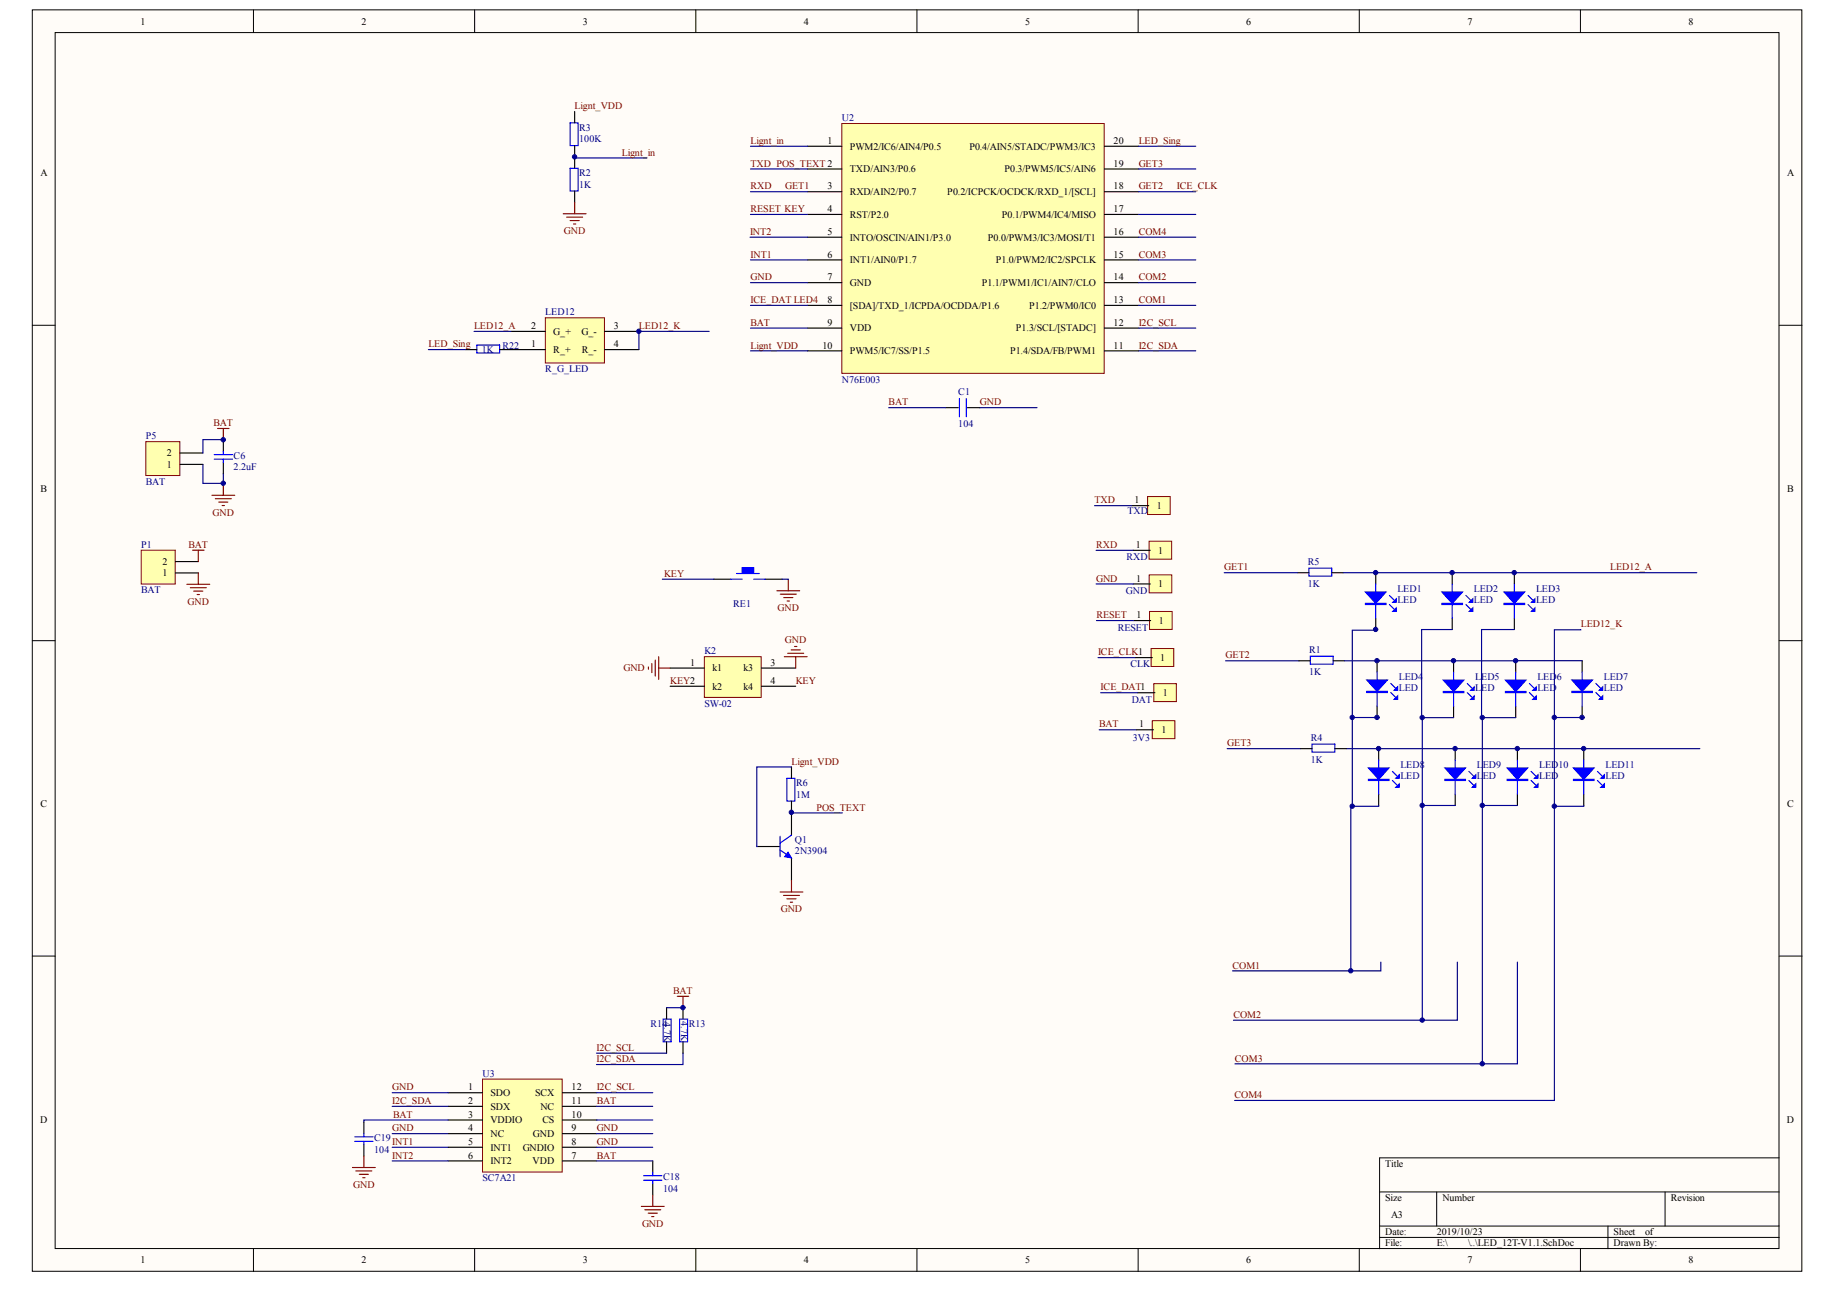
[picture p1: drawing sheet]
<svg xmlns="http://www.w3.org/2000/svg" width="288mm" height="202mm" viewBox="0 0 288 202" stroke-linecap="round" stroke-linejoin="round" font-family="sans-serif">
<defs><g id="words">
<g font-size="1.6">
<text x="22" y="3.8">1</text>
<text x="56.7" y="3.8">2</text>
<text x="91.3" y="3.8">3</text>
<text x="126" y="3.8">4</text>
<text x="160.6" y="3.8">5</text>
<text x="195.3" y="3.8">6</text>
<text x="229.9" y="3.8">7</text>
<text x="264.6" y="3.8">8</text>
<text x="129.7" y="22.6">1</text>
<text x="133.2" y="23.4">PWM2/IC6/AIN4/P0.5</text>
<text x="151.9" y="23.4">P0.4/AIN5/STADC/PWM3/IC3</text>
<text x="174.5" y="22.6">20</text>
<text x="6.3" y="27.6">A</text>
<text x="129.7" y="29.7">3</text>
<text x="133.2" y="27">TXD/AIN3/P0.6</text>
<text x="157.4" y="27">P0.3/PWM5/IC5/AIN6</text>
<text x="174.5" y="29.7">18</text>
<text x="174.5" y="26.1">19</text>
<text x="280.1" y="27.6">A</text>
<text x="129.7" y="33.2">4</text>
<text x="133.2" y="30.6">RXD/AIN2/P0.7</text>
<text x="133.2" y="34.1">RST/P2.0</text>
<text x="148.5" y="30.6">P0.2/ICPCK/OCDCK/RXD_1/[SCL]</text>
<text x="157" y="34.1">P0.1/PWM4/IC4/MISO</text>
<text x="174.5" y="33.2">17</text>
<text x="129.7" y="36.8">5</text>
<text x="129.7" y="40.4">6</text>
<text x="133.2" y="37.7">INTO/OSCIN/AIN1/P3.0</text>
<text x="133.2" y="41.3">INT1/AIN0/P1.7</text>
<text x="154.8" y="37.7">P0.0/PWM3/IC3/MOSI/T1</text>
<text x="156" y="41.3">P1.0/PWM2/IC2/SPCLK</text>
<text x="174.5" y="40.4">15</text>
<text x="174.5" y="36.8">16</text>
<text x="129.7" y="43.9">7</text>
<text x="129.7" y="47.5">8</text>
<text x="133.2" y="44.8">GND</text>
<text x="153.9" y="44.8">P1.1/PWM1/IC1/AIN7/CLO</text>
<text x="174.5" y="47.5">13</text>
<text x="174.5" y="43.9">14</text>
<text x="83.2" y="51.6">2</text>
<text x="86.7" y="52.5">G_+</text>
<text x="91.1" y="52.5">G_-</text>
<text x="96.2" y="51.6">3</text>
<text x="129.7" y="51">9</text>
<text x="133.2" y="48.4">[SDA]/TXD_1/ICPDA/OCDDA/P1.6</text>
<text x="133.2" y="51.9">VDD</text>
<text x="159.2" y="51.9">P1.3/SCL/[STADC]</text>
<text x="161.3" y="48.4">P1.2/PWM0/IC0</text>
<text x="174.5" y="51">12</text>
<text x="83.2" y="54.4">1</text>
<text x="86.7" y="55.3">R_+</text>
<text x="91.2" y="55.3">R_-</text>
<text x="96.2" y="54.4">4</text>
<text x="128.9" y="54.6">10</text>
<text x="133.2" y="55.5">PWM5/IC7/SS/P1.5</text>
<text x="158.3" y="55.5">P1.4/SDA/FB/PWM1</text>
<text x="174.5" y="54.6">11</text>
<text x="26.2" y="71.5">2</text>
<text x="6.3" y="77.1">B</text>
<text x="26.2" y="73.3">1</text>
<text x="280.1" y="77.1">B</text>
<text x="177.8" y="78.9">1</text>
<text x="181.3" y="79.8">1</text>
<text x="25.4" y="88.5">2</text>
<text x="178" y="85.9">1</text>
<text x="181.5" y="86.8">1</text>
<text x="25.4" y="90.3">1</text>
<text x="178" y="91.1">1</text>
<text x="181.5" y="92">1</text>
<text x="178.1" y="96.9">1</text>
<text x="181.6" y="97.8">1</text>
<text x="108.1" y="104.3">1</text>
<text x="111.6" y="105.2">k1</text>
<text x="116.5" y="105.2">k3</text>
<text x="120.8" y="104.3">3</text>
<text x="120.8" y="107.2">4</text>
<text x="181.8" y="103.6">1</text>
<text x="111.6" y="108.1">k2</text>
<text x="116.5" y="108.1">k4</text>
<text x="178.5" y="114">1</text>
<text x="182.2" y="109.1">1</text>
<text x="182" y="114.9">1</text>
<text x="6.3" y="126.5">C</text>
<text x="280.1" y="126.5">C</text>
<text x="73.4" y="170.9">1</text>
<text x="73.4" y="173">2</text>
<text x="76.9" y="171.8">SDO</text>
<text x="76.9" y="173.9">SDX</text>
<text x="83.8" y="171.8">SCX</text>
<text x="84.7" y="173.9">NC</text>
<text x="89.6" y="173">11</text>
<text x="89.6" y="170.9">12</text>
<text x="6.3" y="175.9">D</text>
<text x="73.4" y="175.1">3</text>
<text x="73.4" y="177.3">4</text>
<text x="73.4" y="179.4">5</text>
<text x="76.9" y="176">VDDIO</text>
<text x="76.9" y="178.2">NC</text>
<text x="83.5" y="178.2">GND</text>
<text x="85" y="176">CS</text>
<text x="89.6" y="179.4">8</text>
<text x="89.6" y="177.3">9</text>
<text x="89.6" y="175.1">10</text>
<text x="280" y="175.9">D</text>
<text x="73.4" y="181.5">6</text>
<text x="76.9" y="180.3">INT1</text>
<text x="76.9" y="182.4">INT2</text>
<text x="81.9" y="180.3">GNDIO</text>
<text x="83.5" y="182.4">VDD</text>
<text x="89.6" y="181.5">7</text>
<text x="217.1" y="182.8">Title</text>
<text x="217.1" y="188.2">Size</text>
<text x="218" y="190.8">A3</text>
<text x="226" y="188.2">Number</text>
<text x="261.8" y="188.2">Revision</text>
<text x="22" y="198">1</text>
<text x="56.7" y="198">2</text>
<text x="91.3" y="198">3</text>
<text x="126" y="198">4</text>
<text x="160.6" y="198">5</text>
<text x="195.3" y="198">6</text>
<text x="217.1" y="193.5">Date:</text>
<text x="217.1" y="195.3">File:</text>
<text x="225.1" y="193.5">2019/10/23</text>
<text x="225.1" y="195.3">E:\</text>
<text x="229.9" y="198">7</text>
<text x="230.1" y="195.3">\..\LED_12T-V1.1.SchDoc</text>
<text x="252.9" y="193.5">Sheet</text>
<text x="252.9" y="195.3">Drawn By:</text>
<text x="257.8" y="193.5">of</text>
<text x="264.6" y="198">8</text>
</g>
<g font-size="1.6" fill="#800000">
<text x="90.1" y="17.1">Lignt_VDD</text>
<text x="117.6" y="22.6">Lignt_in</text>
<text x="178.4" y="22.6">LED_Sing</text>
<text x="97.4" y="24.4">Lignt_in</text>
<text x="117.6" y="26.1">TXD POS_TEXT 2</text>
<text x="117.6" y="29.7">RXD</text>
<text x="123" y="29.7">GET1</text>
<text x="178.4" y="29.7">GET2</text>
<text x="178.4" y="26.1">GET3</text>
<text x="184.4" y="29.7">ICE_CLK</text>
<text x="117.6" y="33.2">RESET KEY</text>
<text x="88.4" y="36.7">GND</text>
<text x="117.5" y="36.8">INT2</text>
<text x="117.6" y="40.4">INT1</text>
<text x="178.4" y="40.4">COM3</text>
<text x="178.4" y="36.8">COM4</text>
<text x="117.6" y="43.9">GND</text>
<text x="117.6" y="47.5">ICE_DAT LED4</text>
<text x="178.4" y="47.5">COM1</text>
<text x="178.4" y="43.9">COM2</text>
<text x="74.3" y="51.6">LED12_A</text>
<text x="100.1" y="51.6">LED12_K</text>
<text x="117.6" y="51">BAT</text>
<text x="178.4" y="51">I2C_SCL</text>
<text x="67.1" y="54.4">LED_Sing</text>
<text x="117.6" y="54.6">Lignt_VDD</text>
<text x="178.4" y="54.6">I2C_SDA</text>
<text x="139.3" y="63.5">BAT</text>
<text x="153.6" y="63.5">GND</text>
<text x="33.5" y="66.8">BAT</text>
<text x="33.3" y="80.8">GND</text>
<text x="171.5" y="78.9">TXD</text>
<text x="29.5" y="85.9">BAT</text>
<text x="171.8" y="85.9">RXD</text>
<text x="191.8" y="89.4">GET1</text>
<text x="252.3" y="89.4">LED12_A</text>
<text x="29.4" y="94.7">GND</text>
<text x="104.1" y="90.4">KEY</text>
<text x="121.8" y="95.8">GND</text>
<text x="171.8" y="91.1">GND</text>
<text x="123" y="100.8">GND</text>
<text x="171.8" y="96.9">RESET</text>
<text x="247.7" y="98.3">LED12_K</text>
<text x="97.7" y="105.2">GND</text>
<text x="105" y="107.2">KEY2</text>
<text x="124.7" y="107.2">KEY</text>
<text x="172.1" y="102.7">ICE_CLK1</text>
<text x="192.1" y="103.2">GET2</text>
<text x="172.2" y="114">BAT</text>
<text x="172.5" y="108.2">ICE_DAT1</text>
<text x="124" y="119.8">Lignt_VDD</text>
<text x="192.3" y="116.9">GET3</text>
<text x="127.9" y="127">POS_TEXT</text>
<text x="122.3" y="143">GND</text>
<text x="105.5" y="155.8">BAT</text>
<text x="193.1" y="151.8">COM1</text>
<text x="193.3" y="159.5">COM2</text>
<text x="93.5" y="166.4">I2C_SDA</text>
<text x="93.5" y="164.7">I2C_SCL</text>
<text x="193.5" y="166.3">COM3</text>
<text x="61.5" y="170.9">GND</text>
<text x="61.5" y="173">I2C_SDA</text>
<text x="93.5" y="170.9">I2C_SCL</text>
<text x="93.5" y="173">BAT</text>
<text x="193.5" y="172.1">COM4</text>
<text x="61.5" y="177.3">GND</text>
<text x="61.5" y="179.4">INT1</text>
<text x="61.6" y="175.1">BAT</text>
<text x="93.5" y="177.3">GND</text>
<text x="93.5" y="179.4">GND</text>
<text x="61.5" y="181.5">INT2</text>
<text x="93.5" y="181.5">BAT</text>
<text x="55.3" y="186.1">GND</text>
<text x="100.6" y="192.2">GND</text>
</g>
<g font-size="1.6" fill="#000080">
<text x="90.8" y="20.5">R3</text>
<text x="90.8" y="22.3">100K</text>
<text x="131.9" y="19">U2</text>
<text x="90.8" y="27.6">R2</text>
<text x="90.8" y="29.4">1K</text>
<text x="85.5" y="49.4">LED12</text>
<text x="75.5" y="55.3">1K</text>
<text x="78.7" y="54.6">R22</text>
<text x="85.5" y="58.3">R_G_LED</text>
<text x="131.9" y="60">N76E003</text>
<text x="150.2" y="61.9">C1</text>
<text x="22.8" y="68.8">P5</text>
<text x="36.6" y="71.9">C6</text>
<text x="150.2" y="66.9">104</text>
<text x="22.8" y="76">BAT</text>
<text x="36.6" y="73.7">2.2uF</text>
<text x="176.7" y="80.6">TXD</text>
<text x="22.1" y="85.9">P1</text>
<text x="176.5" y="87.8">RXD</text>
<text x="204.9" y="88.5">R5</text>
<text x="22.1" y="93">BAT</text>
<text x="114.9" y="95">RE1</text>
<text x="176.4" y="93.1">GND</text>
<text x="204.9" y="91.9">1K</text>
<text x="219" y="92.8">LED1</text>
<text x="219" y="94.5">LED</text>
<text x="231" y="92.8">LED2</text>
<text x="231" y="94.5">LED</text>
<text x="240.7" y="92.8">LED3</text>
<text x="240.7" y="94.5">LED</text>
<text x="175.2" y="98.9">RESET</text>
<text x="110.4" y="102.5">K2</text>
<text x="177.2" y="104.5">CLK</text>
<text x="205.2" y="102.3">R1</text>
<text x="205.2" y="105.7">1K</text>
<text x="219.2" y="106.5">LED4</text>
<text x="231.2" y="106.6">LED5</text>
<text x="240.9" y="106.6">LED6</text>
<text x="251.3" y="106.5">LED7</text>
<text x="110.4" y="110.7">SW-02</text>
<text x="177.3" y="110.2">DAT</text>
<text x="219.2" y="108.3">LED</text>
<text x="231.2" y="108.3">LED</text>
<text x="240.9" y="108.3">LED</text>
<text x="251.3" y="108.3">LED</text>
<text x="177.5" y="116.1">3V3</text>
<text x="205.4" y="116.1">R4</text>
<text x="205.4" y="119.5">1K</text>
<text x="124.7" y="123.2">R6</text>
<text x="124.7" y="125">1M</text>
<text x="219.4" y="120.3">LED8</text>
<text x="219.4" y="122.1">LED</text>
<text x="231.4" y="120.3">L</text>
<text x="231.4" y="122.1">L</text>
<text x="232.4" y="120.3">ED9</text>
<text x="232.4" y="122.1">ED</text>
<text x="241.2" y="120.3">LED10</text>
<text x="241.2" y="122.1">LED</text>
<text x="251.6" y="120.3">LED11</text>
<text x="251.6" y="122.1">LED</text>
<text x="124.6" y="132.1">Q1</text>
<text x="124.6" y="133.9">2N3904</text>
<text x="101.9" y="161">R14</text>
<text x="107.9" y="160.9">R13</text>
<text x="75.6" y="168.7">U3</text>
<text x="58.6" y="178.8">C19</text>
<text x="58.6" y="180.6">104</text>
<text x="75.6" y="185.1">SC7A21</text>
<text x="103.9" y="184.9">C18</text>
<text x="103.9" y="186.7">104</text>
</g>
<g font-size="1.5" fill="#000080">
<text x="104.1" y="160.1" transform="rotate(90 104.1 160.1)">4.7K</text>
<text x="106.7" y="160" transform="rotate(90 106.7 160)">4.7K</text>
</g>
</g></defs>
<g fill="#fffcf8" stroke="#000" stroke-width=".16">
<path d="M5.1 1.5h277.3v197.7h-277.3z"/>
<path d="M8.6 5.1h270.2v190.5h-270.2z"/>
</g>
<g fill="none" stroke="#000" stroke-width=".16">
<path d="M39.7 1.5v3.6M74.4 1.5v3.6M109 1.5v3.6M143.7 1.5v3.6M178.3 1.5v3.6M213 1.5v3.6M247.7 1.5v3.6M5.1 51h3.5M278.8 51h3.6M5.1 100.4h3.5M278.8 100.4h3.6M5.1 149.8h3.5"/>
<path d="M278.8 149.8h3.6M39.7 195.7v3.5M74.4 195.7v3.5M109 195.7v3.5M143.7 195.7v3.5M178.3 195.7v3.5M213 195.7v3.5M216.2 186.8h62.6M216.2 192.1h62.6M216.2 193.9h62.6M225.1 186.8v5.3M247.7 195.7v3.5"/>
<path d="M252 192.1v3.6M260.9 186.8v5.3M278.8 181.4h-62.6v14.3"/>
</g>
<path d="M180.1 90.1h3.5v2.8h-3.5z" fill="#ffffb0" stroke="#800000" stroke-width=".16"/>
<path d="M177.6 91.5h2.7" fill="none" stroke="#000" stroke-width=".18"/>
<path d="M171.8 91.5h5.8" fill="none" stroke="#000080" stroke-width=".18"/>
<path d="M180.1 95.8h3.6v2.8h-3.6z" fill="#ffffb0" stroke="#800000" stroke-width=".16"/>
<path d="M177.6 97.2h2.7" fill="none" stroke="#000" stroke-width=".18"/>
<path d="M171.8 97.2h5.8" fill="none" stroke="#000080" stroke-width=".18"/>
<path d="M180.4 101.6h3.5v2.8h-3.5z" fill="#ffffb0" stroke="#800000" stroke-width=".16"/>
<path d="M177.9 103h2.7" fill="none" stroke="#000" stroke-width=".18"/>
<path d="M172.1 103h5.8" fill="none" stroke="#000080" stroke-width=".18"/>
<path d="M180.8 107.1h3.5v2.8h-3.5z" fill="#ffffb0" stroke="#800000" stroke-width=".16"/>
<path d="M178.3 108.6h2.7" fill="none" stroke="#000" stroke-width=".18"/>
<path d="M172.5 108.6h5.8" fill="none" stroke="#000080" stroke-width=".18"/>
<path d="M180.6 112.9h3.5v2.8h-3.5z" fill="#ffffb0" stroke="#800000" stroke-width=".16"/>
<path d="M178.1 114.4h2.6" fill="none" stroke="#000" stroke-width=".18"/>
<path d="M172.2 114.4h5.9" fill="none" stroke="#000080" stroke-width=".18"/>
<path d="M179.8 77.8h3.6v2.8h-3.6z" fill="#ffffb0" stroke="#800000" stroke-width=".16"/>
<path d="M177.3 79.2h2.7" fill="none" stroke="#000" stroke-width=".18"/>
<path d="M171.5 79.2h5.8" fill="none" stroke="#000080" stroke-width=".18"/>
<path d="M180.1 84.8h3.5v2.8h-3.5z" fill="#ffffb0" stroke="#800000" stroke-width=".16"/>
<g fill="none" stroke="#000" stroke-width=".18">
<path d="M177.6 86.2h2.6M203.3 89.7h1.8M208.7 89.7h1.8M215.6 89.7v1.8M215.6 96.9v1.7M227.6 89.7v1.8M227.6 96.9v1.7M237.3 89.7v1.8M237.3 96.9v1.7M215.8 103.5v1.8M215.8 110.7v1.7M216 117.3v1.8"/>
<path d="M227.8 103.5v1.8M227.8 110.7v1.8M228 117.3v1.8M237.5 103.5v1.8M237.5 110.7v1.8M237.8 117.3v1.8M247.9 103.5v1.8M247.9 110.7v1.7M248.2 117.3v1.8M216 124.4v1.8M228 124.4v1.8M237.8 124.4v1.8"/>
<path d="M248.2 124.4v1.8"/>
</g>
<g fill="none" stroke="#000080" stroke-width=".18">
<path d="M171.8 86.2h5.8M191.8 89.7h11.5M210.5 89.7h55.4M215.6 98.3v.5h-3.7v13.6l3.9 .1M227.6 98.6h-4.8v13.9h.1M237.3 98.6h-5.1v13.9h.1M247.7 98.6l-4.1 .1v73.7h-50.1M192.1 103.5h11.4M192.3 117.3h11.5M211 117.3h55.4M211.9 112.4v13.9h4.1v-.1M227.8 112.5h-4.9v13.7"/>
<path d="M237.5 112.5h-5.2v13.7M243.6 112.4l4.3 .1M228 126.2h-5.1v33.7M237.8 126.2h-5.5v40.5h5.5v-15.9M248.2 126.2v.1h-4.6M228.4 150.8v9.1h-35.1M193.5 166.7h38.8"/>
</g>
<g fill="none" stroke="#00f" stroke-width=".18">
<path d="M205.1 89h3.6v1.3h-3.6zM215.6 91.5v5.4M217.7 94.7l.7 .7M217.7 93.3l.7 .7M227.6 91.5v5.4M229.7 94.7l.7 .7M229.7 93.3l.7 .7M237.3 91.5v5.4M239.4 94.7l.8 .7M239.4 93.3l.8 .7M215.8 105.3v5.4M216 119.1v5.3"/>
<path d="M217.9 108.5l.8 .7M217.9 107.1l.8 .7M227.8 105.3v5.4M228 119.1v5.3M229.9 108.5l.7 .7M229.9 107.1l.7 .7M237.5 105.3v5.4M237.8 119.1v5.3M239.7 108.5l.7 .7M239.7 107.1l.7 .7M247.9 105.3v5.4M248.2 119.1v5.3"/>
<path d="M250.1 108.5l.7 .7M250.1 107.1l.7 .7M218.2 122.3l.7 .7M218.2 120.9l.7 .7M230.2 122.3l.7 .7M230.2 120.9l.7 .7M239.9 122.3l.7 .7M239.9 120.9l.7 .7M250.3 122.3l.7 .7M250.3 120.9l.7 .7"/>
</g>
<g fill="#00f" stroke="#00f" stroke-width=".18">
<path d="M226.4 120.3h3.2l-1.6 1.8z"/>
<path d="M230.7 123.4l.6-.6v.6z"/>
<path d="M230.7 121.9l.6-.5v.5z"/>
<path d="M236.2 120.3h3.2l-1.6 1.8z"/>
<path d="M240.5 123.4l.5-.6v.6z"/>
<path d="M240.5 121.9l.5-.5v.5z"/>
<path d="M246.6 120.3h3.2l-1.6 1.8z"/>
<path d="M250.9 123.4l.5-.6v.6z"/>
<path d="M250.9 121.9l.5-.5v.5z"/>
<path d="M226.2 106.6h3.2l-1.6 1.8z"/>
<path d="M230.5 109.6l.5-.5v.5z"/>
<path d="M230.5 108.2l.5-.6v.6z"/>
<path d="M235.9 106.6h3.2l-1.6 1.8z"/>
<path d="M240.2 109.6l.5-.5v.5z"/>
<path d="M240.2 108.2l.5-.6v.6z"/>
<path d="M246.3 106.6h3.2l-1.6 1.7z"/>
<path d="M250.6 109.6l.6-.5v.5z"/>
<path d="M250.6 108.2l.6-.6v.6z"/>
<path d="M214.4 120.3h3.3l-1.7 1.8z"/>
<path d="M218.7 123.4l.6-.6v.6z"/>
<path d="M218.7 121.9l.6-.5v.5z"/>
<path d="M214 92.8h3.2l-1.6 1.8z"/>
<path d="M218.3 95.8l.5-.5v.5z"/>
<path d="M218.3 94.4l.5-.6v.6z"/>
<path d="M226 92.8h3.2l-1.6 1.8z"/>
<path d="M230.3 95.8l.5-.5v.5z"/>
<path d="M230.3 94.4l.5-.6v.6z"/>
<path d="M235.7 92.8h3.2l-1.6 1.8z"/>
<path d="M240 95.8l.5-.5v.5z"/>
<path d="M240 94.4l.5-.6v.6z"/>
<path d="M214.2 106.6h3.2l-1.6 1.7z"/>
<path d="M218.5 109.6l.5-.5v.5z"/>
<path d="M218.5 108.2l.5-.6v.6z"/>
<path d="M226.4 122.1h3.2v.2h-3.2z" fill-rule="evenodd"/>
<path d="M236.2 122.1h3.2v.2h-3.2z" fill-rule="evenodd"/>
<path d="M246.6 122.1h3.2v.2h-3.2z" fill-rule="evenodd"/>
<path d="M226.2 108.4h3.2v.1h-3.2z" fill-rule="evenodd"/>
<path d="M235.9 108.4h3.2v.1h-3.2z" fill-rule="evenodd"/>
<path d="M246.3 108.3h3.2v.2h-3.2z" fill-rule="evenodd"/>
<path d="M214.4 122.1h3.3v.2h-3.3z" fill-rule="evenodd"/>
<path d="M214 94.6h3.2v.1h-3.2z" fill-rule="evenodd"/>
<path d="M226 94.6h3.2v.1h-3.2z" fill-rule="evenodd"/>
<path d="M235.7 94.6h3.2v.1h-3.2z" fill-rule="evenodd"/>
<path d="M214.2 108.3h3.2v.2h-3.2z" fill-rule="evenodd"/>
</g>
<path d="M131.9 19.4h41.1v39.1h-41.1z" fill="#ffffb0" stroke="#800000" stroke-width=".16"/>
<g fill="none" stroke="#000" stroke-width=".18">
<path d="M126.6 22.9h5.3M126.6 26.5h5.3M126.6 30h5.3M126.6 33.6h5.3M126.6 37.2h5.3M173.1 22.9h5.3M173.1 26.5h5.3M173.1 30h5.3M173.1 33.6h5.3M173.1 37.2h5.3M72.9 54.8h1.8M78.3 54.8h1.8"/>
<path d="M126.6 40.7h5.3M126.6 44.3h5.3M126.6 47.9h5.3M126.6 51.4h5.3M126.6 55h5.3M173.1 40.7h5.3M173.1 44.3h5.3M173.1 47.9h5.3M173.1 51.4h5.3M173.1 55h5.3M148.2 63.9h2M151.6 63.9h2"/>
</g>
<g fill="none" stroke="#000080" stroke-width=".18">
<path d="M117.6 33.6h9M117.6 30h9M117.6 26.5h9M117.6 22.9h9M178.4 33.6h9M178.4 30h9M178.4 26.5h9M178.4 22.9h9M178.4 37.2h9M117.6 55h9M117.6 51.4h9M117.6 47.9h9"/>
<path d="M117.6 44.3h9M117.6 40.7h9M178.4 55h9M178.4 51.4h9M178.4 47.9h9M178.4 44.3h9M178.4 40.7h9M139.3 63.9h8.9M153.6 63.9h8.9"/>
</g>
<path d="M74.7 54.1h3.6v1.2h-3.6zM150.3 62.5v2.8M151.4 62.5v2.8" fill="none" stroke="#00f" stroke-width=".18"/>
<path d="M85.5 49.8h9.2v7.1h-9.2z" fill="#ffffb0" stroke="#800000" stroke-width=".16"/>
<path d="M80.1 54.8h5.4M80.1 51.9h5.4M94.8 54.8h5.3M94.8 51.9h5.3M111.8 90.8h2.7M119.9 90.8h2.7M203.5 103.5h1.8M203.8 117.3h1.8M208.9 103.5h1.8M209.2 117.3h1.8" fill="none" stroke="#000" stroke-width=".18"/>
<path d="M117.5 37.2h9.1M67.1 54.8h5.8M74.3 51.9h5.8M103.8 90.8h8M122.6 90.8h.9M211.9 126.3h-.2v25.8h-18.6M216.4 150.8v1.3h-4.7" fill="none" stroke="#000080" stroke-width=".18"/>
<path d="M114.5 90.8h1.8M115.4 89.9h3.6M116.3 89.9v-.9h1.8v.9M118.1 90.8h1.8M205.3 102.8h3.6v1.3h-3.6zM205.6 116.6h3.6v1.2h-3.6z" fill="none" stroke="#00f" stroke-width=".18"/>
<path d="M116.3 89h1.8v.8h-1.8z" fill="#00f" stroke="#00f" stroke-width=".16"/>
<path d="M121.7 92.6h3.6M122.3 93.1h2.5M122.8 93.6h1.4M123.3 94.2h.4M123.5 90.8v1.8" fill="none" stroke="#800000" stroke-width=".18"/>
<path d="M75.6 169.1h12.5v14.6h-12.5z" fill="#ffffb0" stroke="#800000" stroke-width=".16"/>
<g fill="none" stroke="#000" stroke-width=".18">
<path d="M35 68.9v1.8M35 72.5v1.8M104.5 157.9v1.8M107 157.9v1.8M57 175.8v1.8M57 179.4v1.8M70.2 171.2h5.4M70.2 173.4h5.4M70.2 175.5h5.4M70.2 177.6h5.4M70.2 179.8h5.4M88.1 171.2h5.4"/>
<path d="M88.1 173.4h5.4M88.1 175.5h5.4M88.1 177.6h5.4M88.1 179.8h5.4M104.5 163.2v1.8M107 163.2v1.8M70.2 181.9h5.4M88.1 181.9h5.4M102.3 181.9v1.8M102.3 185.5v1.8"/>
</g>
<g fill="none" stroke="#00f" stroke-width=".18">
<path d="M33.6 71.2h2.8M33.6 72h2.8M35 70.7v.5M35 72v.5M103.9 159.7h1.3v3.5h-1.3zM106.5 159.7h1.2v3.5h-1.2zM55.6 178.9h2.9M55.6 178.1h2.9M57 177.6v.5M57 178.9v.5M100.9 184.9h2.8M100.9 184.2h2.8"/>
<path d="M102.3 183.7v.5M102.3 184.9v.6"/>
</g>
<g fill="none" stroke="#800000" stroke-width=".18">
<path d="M33.2 77.6h3.6M33.7 78.1h2.5M34.1 67.1h1.8M34.3 78.7h1.4M34.8 79.2h.4M35 67.1v1.8M35 75.8v1.8M55.2 182.9h3.6M55.8 183.5h2.5M56.3 184h1.4M56.8 184.6h.4M57 181.2v1.7"/>
<path d="M100.5 189h3.6M101 189.6h2.5M101.6 190.1h1.4M102.1 190.6h.4M102.3 187.3v1.7"/>
</g>
<g fill="none" stroke="#000080" stroke-width=".18">
<path d="M104.5 157.9h2.5M61.5 179.8h8.7M61.5 177.6h8.7M61.5 173.4h8.7M61.5 171.2h8.7M70.2 175.5h-13.2v.3M93.5 165h11M93.5 179.8h8.8M93.5 177.6h8.8M93.5 175.5h8.8M93.5 173.4h8.8M93.5 171.2h8.8"/>
<path d="M107 165v1.8h-13.5M61.5 181.9h8.7M93.5 181.9h8.8"/>
</g>
<path d="M22.8 69.2h5.4v5.3h-5.4z" fill="#ffffb0" stroke="#800000" stroke-width=".16"/>
<path d="M90.1 17.5v1.7M90.1 22.8v3.6M90.1 29.9v1.8M28.2 72.8h3.6M28.2 71h3.6" fill="none" stroke="#000" stroke-width=".18"/>
<path d="M90.1 24.6v.2h11.2M111.1 51.9h-11v2.9M31.8 72.8v2.9h3.2M35 68.9h-3.2v2.1M35 74.3v1.5M247.9 103.5h-37.2" fill="none" stroke="#000080" stroke-width=".18"/>
<path d="M88.3 33.5h3.5M88.8 34h2.5M89.3 34.6h1.5M89.9 35.1h.3M90.1 31.7v1.8M106.1 156.1h1.8M107 156.1v1.8" fill="none" stroke="#800000" stroke-width=".18"/>
<path d="M89.3 19.2h1.3v3.6h-1.3zM89.3 26.4h1.3v3.5h-1.3z" fill="none" stroke="#00f" stroke-width=".18"/>
<path d="M110.4 102.9h8.9v6.4h-8.9z" fill="#ffffb0" stroke="#800000" stroke-width=".16"/>
<path d="M105 104.7h5.4M105 107.5h5.4M119.3 104.7h5.4M119.3 107.5h5.4M118.7 132.6h3.5M124 120.2v1.8M124 125.5v5.4M124 134.4v3.6" fill="none" stroke="#000" stroke-width=".18"/>
<g fill="none" stroke="#800000" stroke-width=".18">
<path d="M101.6 104.5v.4M102.1 104v1.4M102.7 103.4v2.5M103.2 102.9v3.6M103.2 104.7h1.8M122.9 102.9h3.6M123.4 102.4h2.5M124 101.8h1.4M124.5 101.3h.4M124.7 102.9v1.8M122.2 139.8h3.6M124 138v1.8"/>
<path d="M122.8 140.3h2.5M123.3 140.8h1.4M123.8 141.4h.4"/>
</g>
<path d="M122.2 133.2l1.8 1.2M122.2 131v3.3M123.3 122h1.3v3.5h-1.3zM124 130.9l-1.8 1.2" fill="none" stroke="#00f" stroke-width=".18"/>
<path d="M123.5 133.5l.5 .9-1-.1z" fill="#00f" stroke="#00f" stroke-width=".16"/>
<path d="M124 120.2h-5.4l.1 12.4M124 127.3l8 .1" fill="none" stroke="#000080" stroke-width=".18"/>
<path d="M22.1 86.2h5.4v5.3h-5.4z" fill="#ffffb0" stroke="#800000" stroke-width=".16"/>
<path d="M27.5 89.8h3.6M27.5 88h3.6" fill="none" stroke="#000" stroke-width=".18"/>
<path d="M29.3 91.6h3.6M29.8 92.1h2.5M30.2 86.2h1.8M30.4 92.6h1.4M30.9 93.2h.4M31.1 86.2v1.8M31.1 89.8v1.8" fill="none" stroke="#800000" stroke-width=".18"/>
<g fill="#000080" stroke="#000080" stroke-width=".16">
<circle cx="35" cy="75.7" r=".34"/>
<circle cx="35" cy="68.9" r=".34"/>
<circle cx="90" cy="24.6" r=".34"/>
<circle cx="100.1" cy="51.9" r=".34"/>
<circle cx="107" cy="157.9" r=".34"/>
<circle cx="124" cy="127.3" r=".34"/>
<circle cx="211.7" cy="152.1" r=".34"/>
<circle cx="211.9" cy="126.3" r=".34"/>
<circle cx="211.9" cy="112.4" r=".34"/>
<circle cx="215.6" cy="98.6" r=".34"/>
<circle cx="215.6" cy="89.7" r=".34"/>
<circle cx="215.8" cy="112.4" r=".34"/>
<circle cx="215.8" cy="103.5" r=".34"/>
<circle cx="216" cy="117.3" r=".34"/>
<circle cx="222.9" cy="159.8" r=".34"/>
<circle cx="222.9" cy="126.2" r=".34"/>
<circle cx="222.9" cy="112.4" r=".34"/>
<circle cx="227.6" cy="89.7" r=".34"/>
<circle cx="227.8" cy="103.5" r=".34"/>
<circle cx="228" cy="117.3" r=".34"/>
<circle cx="232.3" cy="166.7" r=".34"/>
<circle cx="232.3" cy="126.2" r=".34"/>
<circle cx="232.3" cy="112.4" r=".34"/>
<circle cx="237.3" cy="89.7" r=".34"/>
<circle cx="237.5" cy="103.5" r=".34"/>
<circle cx="237.8" cy="117.3" r=".34"/>
<circle cx="243.6" cy="126.3" r=".34"/>
<circle cx="243.6" cy="112.4" r=".34"/>
<circle cx="247.9" cy="112.4" r=".34"/>
<circle cx="248.2" cy="117.3" r=".34"/>
</g>
<use href="#words"/>
</svg>
